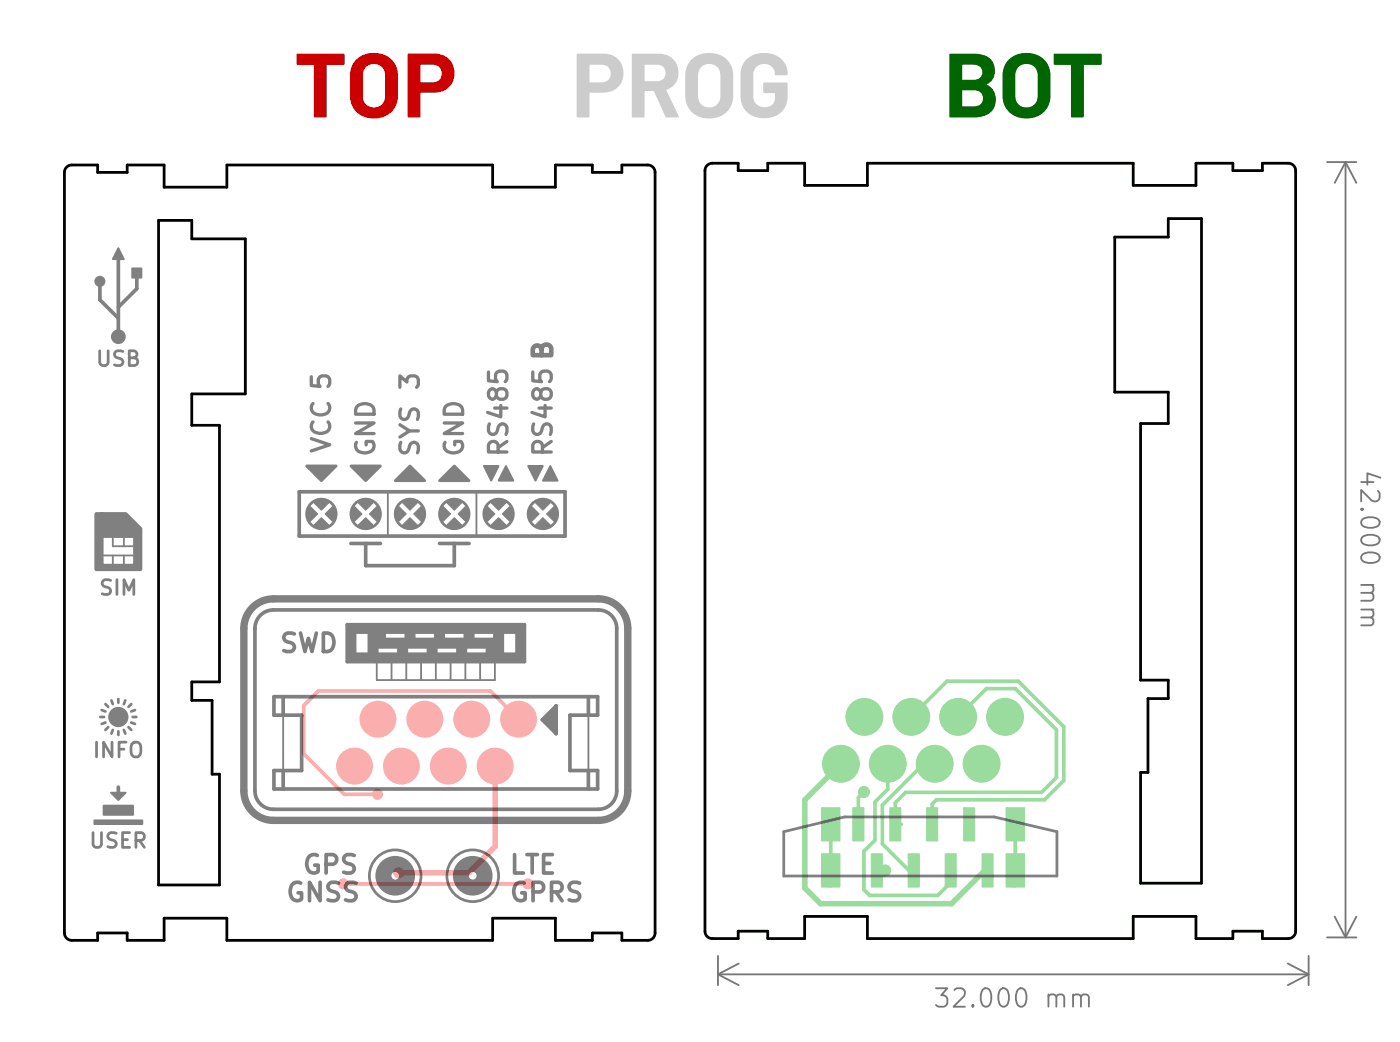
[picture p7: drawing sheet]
<svg xmlns="http://www.w3.org/2000/svg" width="76mm" height="56mm" viewBox="0 0 76 56" stroke-linecap="round" stroke-linejoin="round" font-family="sans-serif">
<defs><g id="words">
<text font-size="4.9" fill="#c00" x="16" y="6.4">TOP</text>
<text font-size="4.9" fill="#ccc" x="30.9" y="6.4">PROG</text>
<text font-size="4.9" fill="#060" x="51.1" y="6.4">BOT</text>
</g></defs>
<!-- layer: Layer 1 -->
<path d="M3.6 9.1l.3-.2h1.4v.4h1.6v-.4h2v1.2h3.4v-1.2h14.4v1.2h3.4v-1.2h2v.4h1.6v-.4h1.4a.4 .4 0 0 1 .4 .4v41.2a.4 .4 0 0 1-.4 .4h-1.4v-.4h-1.6v.4h-2v-1.2h-3.4v1.2h-14.4v-1.2h-3.4v1.2h-2v-.4h-1.6v.4h-1.4a.4 .4 0 0 1-.4-.4v-41.2zM8.6 11.9h1.8v1h2.9v8.4h-2.9v1.7h1.5v13.9h-1.5v1h1.1v4h.4v6h-3.3zM38.3 9l.3-.2h1.4v.4h1.6v-.4h2v1.2h3.4v-1.2h14.4v1.2h3.4v-1.2h2v.4h1.6v-.4h1.4a.4 .4 0 0 1 .4 .4v41.2a.4 .4 0 0 1-.4 .4h-1.4v-.4h-1.6v.4h-2v-1.2h-3.4v1.2h-14.4v-1.2h-3.4v1.2h-2v-.4h-1.6v.4h-1.4a.4 .4 0 0 1-.4-.4v-41.2zM60.4 12.8h2.9v-1h1.8v36h-3.3v-6h.4v-4h1.1v-1h-1.5v-13.9h1.5v-1.7h-2.9z" fill="none" stroke="#000" stroke-width=".15"/>
<g fill="none" stroke="#777" stroke-width=".1">
<path d="M71.9 8.8h1.6M72.9 8.8v42M72.9 8.8l-.6 1.1M72.9 8.8l.6 1.1M73.7 27.6h.1M73.7 26.1h.7M73.7 31.7h.7M73.7 33h.7M73.8 28.2a.66 .66 0 0 1 .9 .1 .53 .53 0 0 1-.5 .3 .53 .53 0 0 1-.5-.3zM73.8 29.1a.66 .66 0 0 1 .9 .1 .53 .53 0 0 1-.5 .4 .53 .53 0 0 1-.5-.4zM73.8 30.1a.66 .66 0 0 1 .9 .1 .53 .53 0 0 1-.5 .3 .53 .53 0 0 1-.5-.3zM74.3 32.1l.1 .2v.2h-.7"/>
<path d="M74.3 33.4l.1 .2v.2l-.7 .1M74.3 31.7l.1 .1v.3h-.7M74.3 33l.1 .2v.2h-.7M74.6 26.6l.1 .4-.1 .1-.1 .1-.8-.7v.7M74.8 25.9l-.7-.3v.7M38.9 52.8h32M38.9 51.8v1.6M38.9 52.8l1.1 .6M40 52.2l-1.1 .6M50.7 53.5h.6l-.3 .4 .3 .1v.4l-.2 .1h-.3l-.1-.1M51.7 53.6l.4-.1 .1 .1 .1 .2-.6 .7h.6M52.7 54.4v.1"/>
<path d="M53.3 53.6l.1-.1a.53 .53 0 0 1 .3 .5 .53 .53 0 0 1-.3 .5 .66 .66 0 0 1-.1-.9zM54.2 53.6l.1-.1a.53 .53 0 0 1 .4 .5 .53 .53 0 0 1-.4 .5 .66 .66 0 0 1-.1-.9zM55.2 53.6l.1-.1a.53 .53 0 0 1 .3 .5 .53 .53 0 0 1-.3 .5 .66 .66 0 0 1-.1-.9zM56.8 54l.1-.1h.3v.6M56.8 53.9v.6M57.2 54l.2-.1h.2l.1 .6M58.1 54l.2-.1h.2l.1 .6M58.1 53.9v.6M58.6 54l.1-.1h.2l.1 .6M69.8 52.2l1.1 .6M70.9 51.8v1.6M70.9 52.8l-1.1 .6"/>
<path d="M71.9 50.8h1.6M72.3 49.7l.6 1.1M73.5 49.7l-.6 1.1"/>
</g>
<g fill="#fbaeae">
<circle cx="19.2" cy="41.5" r="1"/>
<circle cx="20.5" cy="39" r="1"/>
<circle cx="24.3" cy="41.5" r="1"/>
<circle cx="25.6" cy="39" r="1"/>
<circle cx="28.1" cy="39" r="1"/>
<circle cx="26.8" cy="41.5" r="1"/>
<circle cx="23" cy="39" r="1"/>
<circle cx="21.7" cy="41.5" r="1"/>
<circle cx="21.6" cy="47.3" r=".3"/>
<circle cx="20.5" cy="43" r=".3"/>
<circle cx="28.6" cy="47.9" r=".3"/>
<circle cx="18.6" cy="47.9" r=".3"/>
</g>
<path d="M26.8 41.5v4.4l-1.4 1.4h-3.8" fill="none" stroke="#fbaeae" stroke-width=".3"/>
<path d="M28.1 39l-1.5-1.6h-9.3l-.8 .8v2.6l2.2 2.2h1.8M18.6 47.9h10" fill="none" stroke="#fbaeae" stroke-width=".2"/>
<circle cx="45.6" cy="41.4" r="1" fill="#9adb9e"/>
<circle cx="45.6" cy="41.4" r="1" fill="none" stroke="#9adb9e" stroke-width=".05"/>
<circle cx="46.8" cy="38.8" r="1" fill="#9adb9e"/>
<circle cx="46.8" cy="38.8" r="1" fill="none" stroke="#9adb9e" stroke-width=".05"/>
<circle cx="50.6" cy="41.4" r="1" fill="#9adb9e"/>
<circle cx="50.6" cy="41.4" r="1" fill="none" stroke="#9adb9e" stroke-width=".05"/>
<circle cx="51.9" cy="38.8" r="1" fill="#9adb9e"/>
<circle cx="51.9" cy="38.8" r="1" fill="none" stroke="#9adb9e" stroke-width=".05"/>
<circle cx="54.4" cy="38.8" r="1" fill="#9adb9e"/>
<circle cx="54.4" cy="38.8" r="1" fill="none" stroke="#9adb9e" stroke-width=".05"/>
<circle cx="53.2" cy="41.4" r="1" fill="#9adb9e"/>
<circle cx="53.2" cy="41.4" r="1" fill="none" stroke="#9adb9e" stroke-width=".05"/>
<circle cx="49.4" cy="38.8" r="1" fill="#9adb9e"/>
<circle cx="49.4" cy="38.8" r="1" fill="none" stroke="#9adb9e" stroke-width=".05"/>
<circle cx="48.1" cy="41.4" r="1" fill="#9adb9e"/>
<circle cx="48.1" cy="41.4" r="1" fill="none" stroke="#9adb9e" stroke-width=".05"/>
<g fill="#9adb9e" stroke="#9adb9e" stroke-width=".05">
<path d="M44.5 46.3h1v1.8h-1z"/>
<path d="M54.5 43.8h1v1.8h-1z"/>
<path d="M54.5 46.3h1v1.8h-1z"/>
<path d="M44.5 43.8h1v1.8h-1z"/>
<path d="M50.2 43.8h.6v1.8h-.6z"/>
<path d="M51.2 46.3h.6v1.8h-.6z"/>
<path d="M48.2 43.8h.6v1.8h-.6z"/>
<path d="M49.2 46.3h.6v1.8h-.6z"/>
<path d="M47.2 46.3h.6v1.8h-.6z"/>
<path d="M46.2 43.8h.6v1.8h-.6z"/>
<path d="M53.2 46.3h.6v1.8h-.6z"/>
<path d="M52.2 43.8h.6v1.8h-.6z"/>
</g>
<circle cx="48" cy="47.2" r=".3" fill="#9adb9e"/>
<circle cx="48" cy="47.2" r=".3" fill="none" stroke="#9adb9e" stroke-width=".05"/>
<circle cx="46.8" cy="42.9" r=".3" fill="#9adb9e"/>
<circle cx="46.8" cy="42.9" r=".3" fill="none" stroke="#9adb9e" stroke-width=".05"/>
<circle cx="55" cy="47.8" r=".3" fill="#9adb9e"/>
<circle cx="55" cy="47.8" r=".3" fill="none" stroke="#9adb9e" stroke-width=".05"/>
<circle cx="45" cy="47.8" r=".3" fill="#9adb9e"/>
<circle cx="45" cy="47.8" r=".3" fill="none" stroke="#9adb9e" stroke-width=".05"/>
<path d="M45.6 41.4l-2 1.9v4.8l.9 .9h7.1l1.8-1.8h.1M47.5 47.2h.5" fill="none" stroke="#9adb9e" stroke-width=".3"/>
<path d="M49.4 38.8l1.9-1.9h3.9l2.4 2.5v2.9l-1 1h-5.9l-.2 .3v1.1M51.9 38.8l1.5-1.5h1.6l2.2 2.2v2.6l-.8 .8h-7.3l-.6 .6v1.2h.3M45 44.7v2.5M46.8 42.9l-.3 .3v1.5M48.1 41.4v1.4l-.7 .6v2.1l-.6 .6v2.1l.3 .3h3.7l.7-.7v-.6M50.6 41.4h-.6l-2.2 2.2v2.1l1.4 1.5h.3M55 44.7v2.5" fill="none" stroke="#9adb9e" stroke-width=".2"/>
<g fill="none" stroke="#000" stroke-width=".15">
<path d="M5.4 19v.6l.2 .2h.1l.2-.2v-.6M6.7 19h-.3l-.2 .2 .1 .1 .3 .2v.2l-.1 .1h-.3M7 19.4l.3-.1 .1-.2-.4-.1v.8h.3l.1-.1 .1-.2-.2-.1M5.4 38.8h.2M5.5 38.5h.2M5.7 38.1l.2 .2M5.7 39.1l-.2 .1M5.9 39.4l-.2 .1M6 31.4h-.3l-.1 .1v.2l.3 .2 .1 .1-.2 .2h-.3M6 37.9l.1 .2M6.1 39.5l-.1 .2M6.3 31.4v.8"/>
<path d="M6.4 37.9v.2M6.4 39.6v.2M6.7 39.5l.1 .2M6.7 32.2v-.8l.3 .6 .2-.6v.8M6.8 37.9l-.1 .2M7 39.4l.1 .1M7.1 39.1l.2 .1M7.1 38.1l-.1 .2M7.2 38.8h.2M7.3 38.5h-.2M16.6 25.2h1.6l-.8 .8zM19 25.2h1.6l-.8 .8z"/>
<path d="M22.2 25.2l.8 .8h-1.6zM23.8 26l.8-.8 .8 .8zM5 45.1v.6l.2 .2h.1l.2-.2v-.6M5.2 40.2v.8M6.1 40.2v.8l-.5-.8v.8M6.3 45.1h-.3l-.2 .2 .1 .1 .4 .2v.2l-.2 .1h-.3M6.4 40.6h.3M6.6 45.5h.3M6.8 40.2h-.4v.8M7 45.1h-.4v.8h.4M7.2 40.2h.1a.27 .27 0 0 1 .3 .3v.2a.27 .27 0 0 1-.2 .3 .27 .27 0 0 1-.3-.3zM7.4 45.5h.3l.1-.1v-.2l-.4-.1v.8"/>
<path d="M7.6 45.5l.2 .4M42.5 45.1l3.3-.8h8.1l3.4 .8v2.4h-14.8z"/>
<circle cx="17.4" cy="27.8" r=".8"/>
<circle cx="19.8" cy="27.8" r=".8"/>
<circle cx="22.2" cy="27.8" r=".8"/>
<circle cx="24.6" cy="27.8" r=".8"/>
<circle cx="27" cy="27.8" r=".8"/>
<circle cx="29.4" cy="27.8" r=".8"/>
<circle cx="21.4" cy="47.4" r=".28"/>
<circle cx="21.4" cy="47.4" r="1"/>
<circle cx="21.4" cy="47.4" r="1.4"/>
<circle cx="25.6" cy="47.4" r="1"/>
<circle cx="25.6" cy="47.4" r="1.4"/>
<circle cx="25.6" cy="47.4" r=".28"/>
</g>
<g fill="none" stroke="#000" stroke-width=".2">
<path d="M5.4 15.2v1l1 1M6.4 13.8v4.4M7.4 14.6v1l-1 1M5.2 27.8h.3v2.8h1.8v-1.6h-1.7l-.1-1.2h1.3l.8 .8v2.2h-2.4zM14.1 33.3l.4-.2 .3-.1h17.6a1 1 0 0 1 1 1v8.8a1 1 0 0 1-1 1h-17.6a1 1 0 0 1-1-1v-8.8l.1-.3zM14.8 37.7h17.6v1h-1.5v3h1.5v1h-17.6v-1h1.5v-3h-1.5zM15.3 37.7v1M15.9 34.3h-.3l-.2 .1v.3l.5 .2v.2l-.1 .2-.4-.1M16.2 26.6h14.4v2.4h-14.4zM16.3 34.3l.2 1 .2-.7 .2 .7 .2-1M17.5 34.3a.51 .51 0 0 1 .6 .5 .51 .51 0 0 1-.6 .5zM18.8 33.8h9.6v2h-9.6z"/>
<path d="M19 29.4h1.6M19.2 34.2h.8v1.2h-.8zM19.8 29.4v1.2h4.8v-1.2M20.4 35h1.2v.4h-1.2zM20.8 34.2h1.2v.4h-1.2zM22 35h1.2v.4h-1.2zM22.4 34.2h1.2v.4h-1.2zM23.6 35h1.2v.4h-1.2zM23.8 29.4h1.6M24 34.2h1.2v.4h-1.2zM25.2 35h1.2v.4h-1.2zM25.6 34.2h1.2v.4h-1.2z"/>
<path d="M27.2 34.2h.8v1.2h-.8zM29.9 39.2l.2 .5M30.1 38.2l-.7 .8 .7 .7M30.1 38.2v1.5M30.1 38.2l-.2 .5M31.9 37.7v1M6.4 42.6v.4M15.3 41.7v1M16.3 47.8a.49 .49 0 0 0-.6 .4 .49 .49 0 0 0 .4 .6l.2-.1v-.3h-.2M17.2 46.3a.49 .49 0 0 0-.6 .4 .49 .49 0 0 0 .4 .6l.2-.1v-.3h-.2M17.3 47.8v1l-.5-1v1M17.7 46.8h.4l.1-.2v-.2l-.2-.1h-.3v1"/>
<path d="M18.3 47.8h-.3l-.2 .1v.3l.4 .2 .1 .2-.2 .2-.3-.1M19.2 46.3h-.4l-.1 .1v.3l.4 .2 .1 .2-.2 .2-.4-.1M19.3 47.8h-.4l-.2 .2 .1 .2 .4 .2v.3l-.1 .1-.4-.1M27.9 46.3v1h.5M28.4 47.8a.49 .49 0 0 0-.6 .4 .49 .49 0 0 0 .4 .6l.3-.1v-.3h-.2M28.5 46.3h.6M28.8 46.3v1M28.9 48.3h.5l.1-.2-.1-.2-.1-.1h-.4v1M29.5 46.8h.3M29.9 48.3h.5l.1-.2-.1-.2-.1-.1h-.4v1M29.9 46.3h-.4v1h.4M30.1 48.3l.4 .5"/>
<path d="M31.4 47.8h-.4l-.1 .1v.3l.4 .2 .1 .2-.2 .2-.4-.1M31.9 41.7v1"/>
</g>
<g fill="none" stroke="#000" stroke-width=".4">
<path d="M13.7 32.9a1.6 1.6 0 0 1 1.1-.5h17.6a1.6 1.6 0 0 1 1.6 1.6v8.8a1.6 1.6 0 0 1-1.6 1.6h-17.6a1.6 1.6 0 0 1-1.6-1.6v-8.8a1.6 1.6 0 0 1 .5-1.1z"/>
<circle cx="6.4" cy="18.2" r=".2"/>
</g>
<g fill="#000">
<path d="M6.4 13.4l.3 .6h-.6zM5.2 27.8h.3v2.8h1.8v-1.6h-1.7l-.1-1.2h1.3l.8 .8v2.2h-2.4zM16.8 27.4l.4 .4-.4 .4-.2-.2v-.4zM16.6 25.2h1.6l-.8 .8zM17 27.2l.2-.2h.4l.2 .2-.4 .4zM17 28.4l.4-.4 .4 .4-.2 .2h-.4zM17.6 27.8l.4-.4 .2 .2v.4l-.2 .2zM19.2 27.4l.4 .4-.4 .4-.2-.2v-.4zM19 25.2h1.6l-.8 .8zM19.4 27.2l.2-.2h.4l.2 .2-.4 .4zM19.4 28.4l.4-.4 .4 .4-.2 .2h-.4zM20 27.8l.4-.4 .2 .2v.4l-.2 .2z"/>
<path d="M21.6 27.4l.4 .4-.4 .4-.2-.2v-.4zM21.8 27.2l.2-.2h.4l.2 .2-.4 .4zM21.8 28.4l.4-.4 .4 .4-.2 .2h-.4zM22.2 25.2l.8 .8h-1.6zM22.4 27.8l.4-.4 .2 .2v.4l-.2 .2zM24 27.4l.4 .4-.4 .4-.2-.2v-.4zM24.2 28.4l.4-.4 .4 .4-.2 .2h-.4zM24.2 27.2l.2-.2h.4l.2 .2-.4 .4zM23.8 26l.8-.8 .8 .8zM24.8 27.8l.4-.4 .2 .2v.4l-.2 .2zM26.2 25.2h.8l-.4 .8zM26.4 27.4l.4 .4-.4 .4-.2-.2v-.4z"/>
<path d="M26.6 27.2l.2-.2h.4l.2 .2-.4 .4zM26.6 28.4l.4-.4 .4 .4-.2 .2h-.4zM27.4 25.2l.4 .8h-.8zM27.2 27.8l.4-.4 .2 .2v.4l-.2 .2zM28.6 25.2h.8l-.4 .8zM28.8 27.4l.4 .4-.4 .4-.2-.2v-.4zM29 28.4l.4-.4 .4 .4-.2 .2h-.4zM29 27.2l.2-.2h.4l.2 .2-.4 .4zM29.8 25.2l.4 .8h-.8zM29.6 27.8l.4-.4 .2 .2v.4l-.2 .2zM6 42.9h.8l-.4 .4zM20.8 46.6l.6-.2v.8h-.2l-.1 .2 .1 .2 .2 .1v.7l-.6-.2-.2-.2-.2-.6 .2-.6z"/>
<path d="M21.4 46.4l.6 .2 .2 .2 .2 .6-.2 .6-.2 .2-.6 .2v-.7l.2-.1 .1-.2-.1-.2h-.2zM24.8 46.8l.2-.2 .6-.2v.8h-.2l-.1 .2 .1 .2 .2 .1v.7l-.6-.2-.2-.2-.2-.6zM25.6 46.4l.6 .2 .2 .2 .2 .6-.2 .6-.2 .2-.6 .2v-.7l.2-.1 .1-.2-.1-.2h-.2z"/>
</g>
<g fill="none" stroke="#000" stroke-width=".05">
<path d="M16.8 27.4l.4 .4-.4 .4-.2-.2v-.4zM17 27.2l.2-.2h.4l.2 .2-.4 .4zM17 28.4l.4-.4 .4 .4-.2 .2h-.4zM17.6 27.8l.4-.4 .2 .2v.4l-.2 .2zM19.2 27.4l.4 .4-.4 .4-.2-.2v-.4zM19.4 27.2l.2-.2h.4l.2 .2-.4 .4zM19.4 28.4l.4-.4 .4 .4-.2 .2h-.4zM20 27.8l.4-.4 .2 .2v.4l-.2 .2zM21.6 27.4l.4 .4-.4 .4-.2-.2v-.4zM21.8 27.2l.2-.2h.4l.2 .2-.4 .4zM21.8 28.4l.4-.4 .4 .4-.2 .2h-.4zM22.4 27.8l.4-.4 .2 .2v.4l-.2 .2z"/>
<path d="M24 27.4l.4 .4-.4 .4-.2-.2v-.4zM24.2 28.4l.4-.4 .4 .4-.2 .2h-.4zM24.2 27.2l.2-.2h.4l.2 .2-.4 .4zM24.8 27.8l.4-.4 .2 .2v.4l-.2 .2zM26.4 27.4l.4 .4-.4 .4-.2-.2v-.4zM26.6 27.2l.2-.2h.4l.2 .2-.4 .4zM26.6 28.4l.4-.4 .4 .4-.2 .2h-.4zM27.2 27.8l.4-.4 .2 .2v.4l-.2 .2zM28.8 27.4l.4 .4-.4 .4-.2-.2v-.4zM29 28.4l.4-.4 .4 .4-.2 .2h-.4zM29 27.2l.2-.2h.4l.2 .2-.4 .4zM29.6 27.8l.4-.4 .2 .2v.4l-.2 .2z"/>
<path d="M20.8 46.6l.6-.2v.8h-.2l-.1 .2 .1 .2 .2 .1v.7l-.6-.2-.2-.2-.2-.6 .2-.6zM21.4 46.4l.6 .2 .2 .2 .2 .6-.2 .6-.2 .2-.6 .2v-.7l.2-.1 .1-.2-.1-.2h-.2zM24.8 46.8l.2-.2 .6-.2v.8h-.2l-.1 .2 .1 .2 .2 .1v.7l-.6-.2-.2-.2-.2-.6zM25.6 46.4l.6 .2 .2 .2 .2 .6-.2 .6-.2 .2-.6 .2v-.7l.2-.1 .1-.2-.1-.2h-.2z"/>
</g>
<g fill="none" stroke="#000" stroke-width=".18">
<path d="M16.9 20.4v.5h.4l-.1-.1 .1-.3 .1-.1h.4l.1 .2-.1 .3M16.9 23.8l1 .3-1 .3M17 22.9a.4 .4 0 0 0 0 .5 .4 .4 0 0 0 .4 .1 .37 .37 0 0 0 .4-.2 .37 .37 0 0 0 0-.4M17 21.9a.4 .4 0 0 0 0 .5 .4 .4 0 0 0 .4 .1 .38 .38 0 0 0 .4-.2 .38 .38 0 0 0 0-.4M19.3 22.9h1l-1 .6h1M19.3 24a.49 .49 0 0 0 .4 .6 .49 .49 0 0 0 .6-.4l-.1-.3h-.4v.2M19.4 22a.52 .52 0 0 1 .6-.1 .52 .52 0 0 1 .3 .5h-1v-.2zM21.7 21v-.6l.3 .3 .1-.3h.5l.1 .2v.2l-.1 .2M21.7 23l.5 .3-.5 .4M21.7 24v.3l.1 .2h.2l.2-.4 .3-.1 .2 .2-.1 .3M21.7 22.2v.3l.1 .2h.2l.2-.5h.3l.2 .1-.1 .4M22.2 23.3h.5"/>
<path d="M24.1 22.9h1l-1 .6h1M24.1 24a.49 .49 0 0 0 .4 .6 .49 .49 0 0 0 .6-.4l-.1-.3h-.4v.2M24.2 22a.52 .52 0 0 1 .6-.1 .52 .52 0 0 1 .3 .5h-1v-.2zM26.5 20.2v.4l.4 .1-.1-.2 .1-.3 .1-.1 .4 .1 .1 .1-.1 .4M26.5 23v.3l.1 .2h.2l.2-.4 .3-.1 .2 .2-.1 .3M26.8 22.1h.7M26.9 21.2l.2-.1h.2l.2 .1-.1 .4h-.3l-.2-.1-.1-.4h-.1l-.2 .1v.2l.1 .2h.1l.2-.2M27 24.5l-.1-.5-.1-.1-.2 .1-.1 .1v.4h1M27.1 22v.6l-.7-.3M27.5 23.9l-.5 .3M28.9 20.2v.4l.4 .1-.1-.2 .1-.3 .1-.1 .4 .1 .1 .1-.1 .4M28.9 23v.3l.1 .2h.2l.2-.4 .3-.1 .2 .2-.1 .3"/>
<path d="M29.2 22.1h.7M29.3 21.2l.2-.1h.3l.1 .1-.1 .4h-.3l-.2-.1-.1-.4h-.1l-.2 .1v.2l.1 .2h.1l.2-.2M29.4 24.5l-.1-.5-.1-.1-.2 .1-.1 .1v.4h1M29.5 22v.6l-.7-.3M29.9 23.9l-.5 .3"/>
</g>
<path d="M29.3 18.9a.27 .27 0 0 1 .3-.2 .27 .27 0 0 1 .3 .2v.3h-1v-.3l.1-.1 .1-.1 .2 .1v.4" fill="none" stroke="#000" stroke-width=".25"/>
<g fill="none" stroke="#000" stroke-width=".1">
<path d="M6.4 13.4l.3 .6h-.6zM5.6 30.1h1.6M6.1 29.1v.5h1.2M6.1 30.1v.4M6.7 29.1v.5M6.7 30.1v.4M15.3 38.7v3M20.4 35.8v1h6.4v-1M21 26.6v2.4M21.2 35.8v1M22 35.8v1M22.8 35.8v1"/>
<path d="M23.6 35.8v1M24.4 35.8v1M25.2 35.8v1M25.8 26.6v2.4M26 35.8v1M26.2 25.2h.8l-.4 .8zM27.4 25.2l.4 .8h-.8zM28.6 25.2h.8l-.4 .8zM29.8 25.2l.4 .8h-.8zM31.9 38.7v3M6 42.9h.8l-.4 .4z"/>
</g>
<path d="M7.2 14.5h.5v.5h-.5zM5.6 43.6h1.6v.5h-1.6zM5.1 44.4h2.6v.2h-2.6z" fill="#000" stroke="#000" stroke-width=".1"/>
<circle cx="6.4" cy="38.8" r=".28" fill="none" stroke="#000" stroke-width=".55"/>
<g fill="none" stroke="#000" stroke-width=".3">
<path d="M19 34h9.2v1.6h-9.2zM20.2 34v1.6M20.2 34.8h6.8M20.4 34.2v.4M20.6 34.2v.4M21.8 35v.4M22.2 34.2v.4M23.4 35v.4M23.8 34.2v.4M25 35v.4M25.4 34.2v.4M26.6 35v.4"/>
<path d="M26.8 35v.4M27 34v1.6"/>
<circle cx="5.4" cy="15.2" r=".15"/>
</g>
<path d="M29.6 39h.3M29.9 38.7v.5" fill="none" stroke="#000" stroke-width=".5"/>
<use href="#words"/>
</svg>
